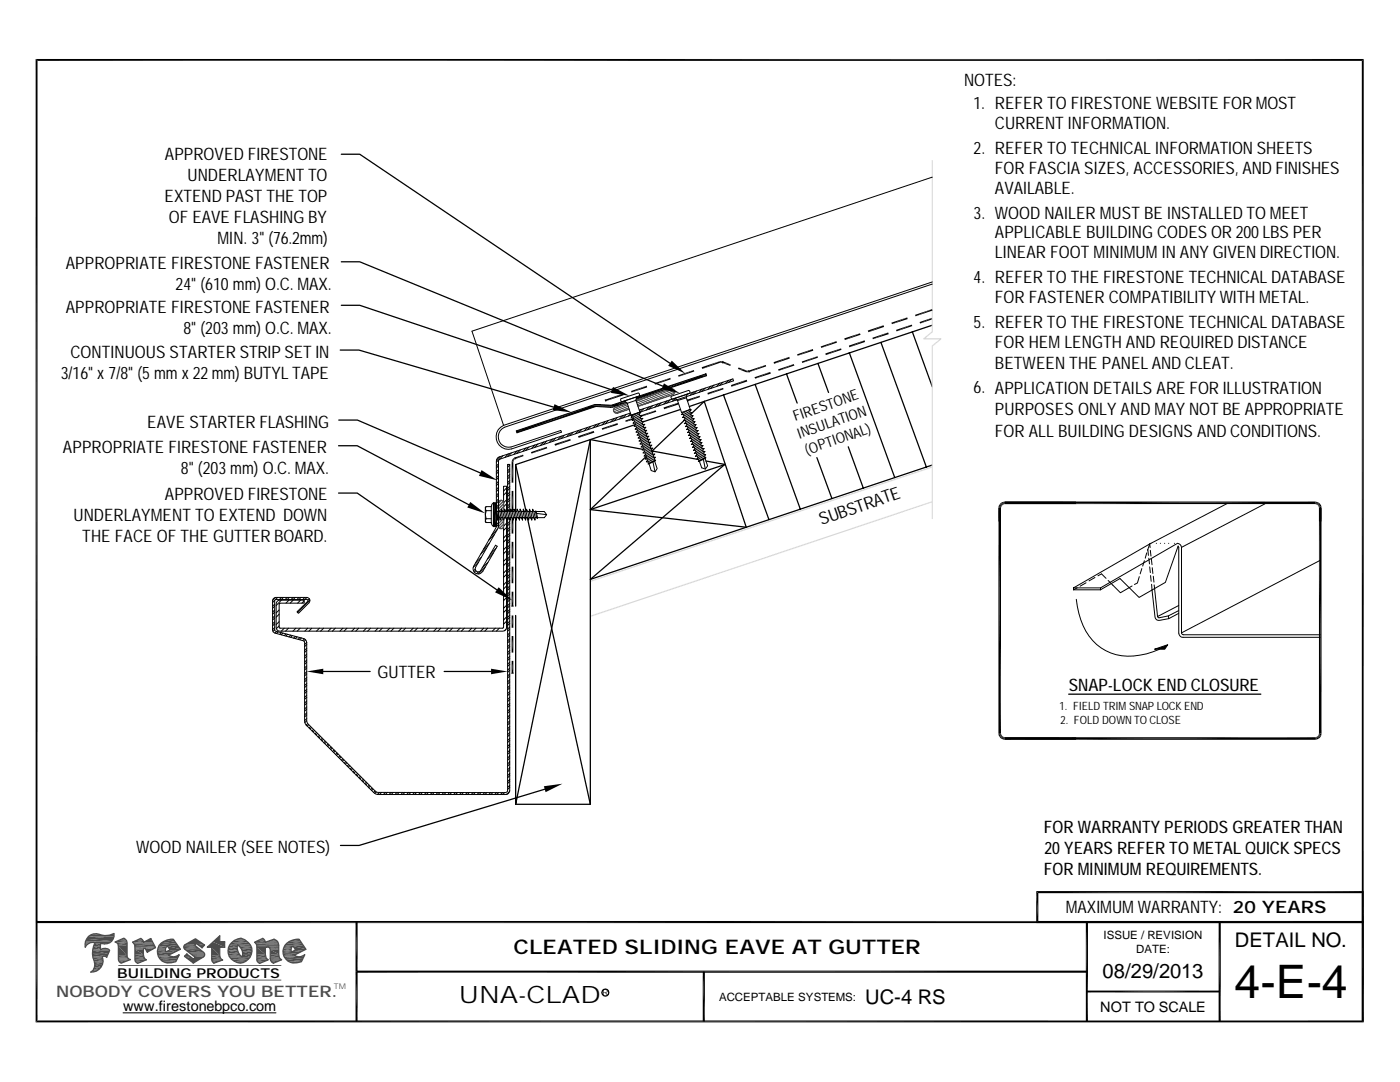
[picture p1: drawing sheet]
<svg xmlns="http://www.w3.org/2000/svg" width="279mm" height="216mm" viewBox="0 0 279 216" stroke-linecap="round" stroke-linejoin="round" font-family="sans-serif">
<defs><g id="words">
<text font-size="9.2" x="246.4" y="199.1">4-E-4</text>
<text font-size="4.8" x="91.6" y="200.1">UNA-CLAD</text>
<g font-size="4">
<text x="102.4" y="190.4">CLEATED SLIDING EAVE AT GUTTER</text>
<text x="246.5" y="189">DETAIL NO.</text>
<text x="220" y="195.1">08/29/2013</text>
<text x="172.6" y="200.3">UC-4 RS</text>
</g>
<g font-size="3.4">
<text x="192.4" y="17.2">NOTES:</text>
<text x="194.3" y="21.8">1. REFER TO FIRESTONE WEBSITE FOR MOST</text>
<text x="198.5" y="25.7">CURRENT INFORMATION.</text>
<text x="32.9" y="32">APPROVED FIRESTONE</text>
<text x="194.3" y="30.7">2. REFER TO TECHNICAL INFORMATION SHEETS</text>
<text x="198.5" y="34.7">FOR FASCIA SIZES, ACCESSORIES, AND FINISHES</text>
<text x="32.9" y="40.3">EXTEND PAST THE TOP</text>
<text x="37.4" y="36.2">UNDERLAYMENT TO</text>
<text x="198.5" y="38.7">AVAILABLE.</text>
<text x="33.7" y="44.5">OF EAVE FLASHING BY</text>
<text x="194.3" y="43.6">3. WOOD NAILER MUST BE INSTALLED TO MEET</text>
<text x="198.5" y="47.6">APPLICABLE BUILDING CODES OR 200LBS PER</text>
<text x="13.1" y="53.8">APPROPRIATE FIRESTONE FASTENER</text>
<text x="43.4" y="48.7">MIN. 3&quot; (76.2mm)</text>
<text x="198.5" y="51.6">LINEAR FOOT MINIMUM IN ANY GIVEN DIRECTION.</text>
<text x="35.1" y="57.9">24&quot; (610mm) O.C. MAX.</text>
<text x="194.3" y="56.6">4. REFER TO THE FIRESTONE TECHNICAL DATABASE</text>
<text x="13.1" y="62.4">APPROPRIATE FIRESTONE FASTENER</text>
<text x="194.3" y="65.5">5. REFER TO THE FIRESTONE TECHNICAL DATABASE</text>
<text x="198.5" y="60.5">FOR FASTENER COMPATIBILITY WITH METAL.</text>
<text x="14.1" y="71.4">CONTINUOUS STARTER STRIP SET IN</text>
<text x="36.6" y="66.6">8&quot; (203mm) O.C. MAX.</text>
<text x="198.5" y="69.5">FOR HEMLENGTH AND REQUIRED DISTANCE</text>
<text x="12.1" y="75.6">3/16&quot; x 7/8&quot; (5mmx22mm) BUTYL TAPE</text>
<text x="198.5" y="73.6">BETWEEN THE PANEL AND CLEAT.</text>
<text x="194.3" y="78.4">6. APPLICATION DETAILS ARE FOR ILLUSTRATION</text>
<text x="198.5" y="82.8">PURPOSES ONLY AND MAY NOT BE APPROPRIATE</text>
<text x="29.4" y="85.3">EAVE STARTER FLASHING</text>
<text x="198.5" y="87.1">FOR ALL BUILDING DESIGNS AND CONDITIONS.</text>
<text x="12.6" y="90.5">APPROPRIATE FIRESTONE FASTENER</text>
<text x="36.1" y="94.7">8&quot; (203mm) O.C. MAX.</text>
<text x="32.9" y="99.7">APPROVED FIRESTONE</text>
<text x="14.7" y="103.9">UNDERLAYMENT TO EXTEND DOWN</text>
<text x="164" y="104.8" transform="rotate(-19 164 104.8)">SUBSTRATE</text>
<text x="16.4" y="108.1">THE FACE OF THE GUTTER BOARD.</text>
<text x="75.4" y="135.2">GUTTER</text>
<text x="213.3" y="137.8">SNAP-LOCK END CLOSURE</text>
<text x="208.3" y="166.3">FOR WARRANTY PERIODS GREATER THAN</text>
<text x="27.2" y="170.2">WOOD NAILER (SEE NOTES)</text>
<text x="208.4" y="170.5">20YEARS REFER TO METAL QUICK SPECS</text>
<text x="208.3" y="174.7">FOR MINIMUMREQUIREMENTS.</text>
<text x="212.7" y="182.2">MAXIMUMWARRANTY: 20 YEARS</text>
</g>
<text font-size="3.2" fill="#4c4c4c" x="11.2" y="198.9">NOBODY COVERS YOU BETTER.</text>
<g font-size="2.9">
<text x="158.7" y="84" transform="rotate(-19 158.7 84)">FIRESTONE</text>
<text x="159.6" y="87.5" transform="rotate(-19 159.6 87.5)">INSULATION</text>
<text x="161" y="90.8" transform="rotate(-19 161 90.8)">(OPTIONAL)</text>
<text x="24.6" y="201.8">www.firestonebpco.com</text>
<text x="219.6" y="201.9">NOT TO SCALE</text>
</g>
<text font-size="2.7" x="23.4" y="195.1">BUILDING PRODUCTS</text>
<g font-size="2.3">
<text x="211.5" y="141.7">1. FIELD TRIMSNAP LOCK END</text>
<text x="211.6" y="144.5">2. FOLD DOWN TO CLOSE</text>
<text x="220.2" y="187.4">ISSUE / REVISION</text>
<text x="226.8" y="190.2">DATE:</text>
<text x="143.5" y="199.7">ACCEPTABLE SYSTEMS:</text>
</g>
<text font-size="1.6" fill="#4c4c4c" x="66.6" y="197.3">TM</text>
<text font-size="1.6" x="120.1" y="198.5">R</text>
</g></defs>
<g fill="none" stroke="#4c4c4c" stroke-width=".25">
<path d="M126.9 79.9l7-2.3a.62 .62 0 0 1 .7 .4 .62 .62 0 0 1-.4 .8l-6.9 2.3M127.3 79.8l1.5 .8M127.8 79.6l1.6 .8M128.4 79.4l1.5 .8M128.9 79.2l1.6 .8M129.5 79l1.5 .8M130 78.9l1.6 .8M130.6 78.7l1.5 .8M131.1 78.5l1.6 .8M131.7 78.3l1.6 .8M132.2 78.1l1.6 .8M132.8 77.9l1.5 .8"/>
<path d="M133.3 77.8l1.3 .6M133.9 77.6l.7 .3M100 99.8l-.5 .6M122.5 82l.8 .4M122.5 81.6l1.3 .7M122.8 81.3l1.6 .8M123.4 81.1l1.5 .8M123.9 80.9l1.6 .8M124.5 80.7l.9 .5M125 80.5l.2 .1M125.2 80.5l-2.6 .9a.6 .6 0 0 0-.1 .8 .6 .6 0 0 0 .7 .2l2.4-.7M127 80.1l1.3 .7"/>
<path d="M127.2 80.7l.5 .2M99.5 103.3v1.7a.51 .51 0 0 0 .5 .5 .51 .51 0 0 0 .5-.5v-1.4M99.8 103.5l-.3 .4M100.4 100.1l-.9 .9M100.4 103.5l-.9 1M100.5 100.6l-1 1v-1.3a.51 .51 0 0 1 .5-.5 .51 .51 0 0 1 .5 .5v1.8M100.5 101.1l-.7 .8M100.5 101.7l-.1 .2M100.5 104.1l-1 1M100.5 104.6l-.8 .8"/>
</g>
<g fill="none" stroke="#000" stroke-width=".2">
<path d="M186.1 35.3l-91.9 30.8 6.3 18.8M186.1 56.7l-85.4 28.6a2.09 2.09 0 0 0-1.1 2.5 2.09 2.09 0 0 0 2.4 1.4l9.9-3.3 .2 .3-10 3.4a2.49 2.49 0 0 1-3-1.6 2.49 2.49 0 0 1 1.4-3.1M186.1 56.3l-85.6 28.6M120.8 79.8l.1 .3M123.9 79.6l3.5-1.2 .2 .2v.4l-3.5 1.2-.2-.2zM126.9 79.9l.8 2.4-1.8 .5M126.9 79.9l-1.7 .6-.5-.5M127 79.7l14-4.7-.1-.4-18.7 6.2-3.5-.1-15.7 5.3 .2 .4 15.6-5.2a9.2 9.2 0 0 0 6.2-.9M127 79.2l-.1 .7M133.7 79.8l-.6 .6M133.9 79.1l3.6-1.2 .2 .3v.3l-3.5 1.2-.3-.4zM134.8 79.5l-.6 .6"/>
<path d="M135 79.7l-.2 .1M135.2 79.9l.8 2.4M137 79.4l.8 2.3-1.8 .6M137 79.4l-1.8 .5-.5-.4M137.1 78.7l-.1 .7M137.1 79.8l.1 .3M137.2 78.6l-.1 .2M138.4 78.2l-.7 .7M139 78l-.7 .7M140.1 77.6l-.6 .7M140.8 77.4l-.7 .7M141.9 77l-.7 .7"/>
<path d="M142.5 76.8l-.6 .7M143.6 76.5l-.6 .6M144.3 76.3l-.7 .6M144.3 72.1l-.1 .3M145.4 75.9l-.7 .6M146 75.7l-.6 .6M149.4 74l.1 .3M99.5 93l-.4 .4M99.5 94.1l-.4 .5M99.5 95.3l-.4 .4M99.5 96.5l-.4 .4M99.5 97.7l-.4 .4"/>
<path d="M99.5 98.8l-.4 .4M99.5 100l-.4 .4M99.5 92.6l-.4 .4M99.5 93.7l-.4 .4M99.5 94.9l-.4 .4M99.5 96.1l-.4 .4M99.5 97.2l-.4 .5M99.5 98.4l-.4 .4M99.5 99.6l-.4 .4M99.7 91.2l-.6 .6M100.3 91l-1.2 1.2M101.1 98.2l-.6 .6"/>
<path d="M101.1 97.4l-.6 .6M101.1 99.7l-.6 .6M101.4 92.7l-.1 .1M101.5 90.6l-.7 .6M101.7 92.8l-.4 .4M101.7 93.9l-.4 .5M101.7 95.1l-.4 .4M101.7 96.3l-.4 .4M101.7 97.5l-.4 .4M101.7 98.6l-.4 .5M101.7 99.8l-.4 .4M101.7 93.6l-.4 .3"/>
<path d="M101.7 94.7l-.4 .4M101.7 95.9l-.4 .4M101.7 97.1l-.4 .4M101.7 98.2l-.4 .4M101.7 99.4l-.4 .4M102.1 90.4l-.7 .6M102.8 91.3l.1 .3M103.2 90l-.6 .6M103.8 89.8l-.6 .7M105 89.4l-.7 .7M105.6 89.2l-.7 .7M106.7 88.8l-.6 .7"/>
<path d="M107.4 88.6l-.7 .7M108.5 88.2l-.7 .7M109.1 88l-.6 .7M110.2 87.6l-.6 .7M110.9 87.4l-.7 .7M112 87l-.7 .7M112.6 86.9l-.6 .6M113.7 86.5l-.6 .6M114.4 86.3l-.7 .6M115.5 85.9l-.6 .6M116.1 85.7l-.6 .6M117.3 85.3l-.7 .6"/>
<path d="M117.9 85.1l-.6 .6M118.4 80.8h3.6M118.9 81.2h3.7M119 84.7l-.6 .6M119.7 84.5l-.7 .6M120.8 84.1l-.7 .7M121.4 83.9l-.6 .7M122.6 83.5l-.7 .7M123.2 83.3l-.7 .7M124.3 82.9l-.6 .7M124.9 82.7l-.6 .7M125.2 80.5l.7 2.3"/>
<path d="M125.9 82.5l-.5 .5M125.9 82.8l.3 .1M126.2 82.9l1.3-.6h.4l-.3 .3-1.3 .6-.4 .1zM126.3 83.2l.1 .3M126.4 83.5l1.3-.6h.4l-.3 .3-1.6 .7zM126.5 83.8l.1 .3M126.6 84.1l1.3-.6h.4l-.3 .3-1.3 .6-.4 .1zM126.7 85.6l1.6-.9h.4l-.3 .3-1.3 .6zM126.7 84.4l.1 .3M126.8 84.7l1.7-.6-.3 .3-1.3 .6h-.4zM126.9 86.2l.3-.3 1.3-.6h.4l-.3 .3-1.3 .6zM126.9 85l.1 .3"/>
<path d="M127.1 86.8l.3-.3 1.3-.6h.4l-.3 .3-1.3 .6zM127.1 85.6l.1 .3M127.3 87.4l.3-.3 1.3-.6 .4-.1-.3 .4-1.3 .6zM127.3 86.2l.1 .3M127.5 88l1.6-.9 .4-.1-.3 .4-1.3 .6zM127.5 86.8l.1 .3M127.6 81.8l18.7-6.2 .1 .4-46.8 15.7-.1 13.3-4.6 8.2a.61 .61 0 0 0 .2 .9 .61 .61 0 0 0 .9-.3l2.9-5 .3 .2-2.8 5a1.04 1.04 0 0 1-1.5 .4 1.04 1.04 0 0 1-.4-1.4l4.5-7.8 .1-13.2 .2-.6 26.5-9M127.6 82.6l.1 .3M127.7 88.6l.3-.3 1.3-.6 .4-.1-.3 .4-1.3 .6zM127.7 87.4l.1 .3M127.8 81.7l-.2 .3M127.8 83.2l.1 .3"/>
<path d="M127.9 89.2l.3-.3 1.3-.6 .4-.1-.3 .4-1.3 .6zM127.9 82.8l.1 .3M127.9 88l.1 .3M128 83.8l.1 .3M128.1 88.6l.1 .3M128.2 84.4l.1 .3M128.3 89.2l.1 .3M128.4 85l.1 .3M128.4 89.5l1.3-.6 .4-.1-.3 .4-1.3 .6h-.4zM128.4 81.6l-.6 .6M128.5 89.8l.1 .3M128.6 90.1l1.3-.6 .4-.1-.3 .3-1.3 .7h-.4z"/>
<path d="M128.6 85.6l.1 .3M128.7 90.4l.1 .3M128.8 86.2l.1 .3M128.8 90.7l1.3-.7h.4l-.3 .3-1.3 .7h-.4zM128.9 91l.1 .3M129 86.8l.1 .3M129 91.3l1.3-.7h.4l-.3 .3-1.3 .7h-.4zM129.1 91.6l.1 .3M129.2 91.9l1.3-.7h.3l-.2 .3-1.3 .7h-.3zM129.2 87.4l.1 .3M129.3 92.2l.1 .3M129.4 88l.1 .3"/>
<path d="M129.4 92.5l1.5-.7-1.6 .8zM129.6 81.2l-.7 .6M129.6 88.6l.1 .3M129.8 89.2l.1 .3M130 89.7l.1 .3M130.2 90.3l.1 .3M130.2 81l-.7 .6M130.3 92.2l.4 1.9M130.4 90.9l.1 .3M130.6 91.5l.1 .3M130.6 92l.5 1.5-.4 .6-.7-.2-.5-1.3M131.4 80.6l-.7 .6"/>
<path d="M132 80.4l-.7 .6M133.1 80l-.6 .6M136 82.7l.3-.3 1.2-.6 .5-.1-.3 .4-1.3 .6zM136 82.3l.3 .1M136.2 83.3l.3-.3 1.3-.6 .3-.1-.3 .4-1.2 .6zM136.4 83.9l.3-.3 1.3-.6 .3-.1-.3 .4-1.2 .6zM136.4 82.7l.1 .3M136.6 83.3l.1 .3M136.8 83.9l.1 .3M136.9 84.2l1.2-.6 .5-.1-.3 .4-1.3 .6h-.4zM137 84.5l.1 .3M137.1 84.8l1.2-.6 .4-.1-.3 .4-1.2 .6h-.4z"/>
<path d="M137.2 85.1l.1 .3M137.3 85.4l1.3-.6 .3-.1-.3 .3-1.2 .7h-.4zM137.4 85.7l.1 .3M137.5 86l1.2-.7h.4l-.2 .3-1.3 .7h-.4zM137.6 86.3l.1 .3M137.7 86.6l1.2-.7h.5l-.4 .3-1.2 .7h-.4zM137.7 82.1l.1 .3M137.8 86.9l.1 .3M137.8 82.7l.2 .3M137.9 87.2l1.2-.7h.4l-.3 .3-1.2 .7h-.4zM138 87.5l.1 .3M138 83.3l.1 .3"/>
<path d="M138.1 87.8l1.3-.7h.3l-.3 .3-1.2 .7h-.4zM138.2 88.1l.1 .2M138.3 88.3l1.2-.6h.5l-.3 .3-1.3 .6-.4 .1zM138.3 83.9v.3M138.4 88.6l.1 .3M138.4 84.5l.2 .3M138.5 88.9l1.2-.6h.4l-.3 .3-1.2 .6-.4 .1zM138.6 90.5l.3-.4 1.2-.6h.4l-.2 .3-1.3 .6zM138.6 89.2l.1 .3M138.6 85l.1 .3M138.7 89.5l1.3-.6h.3l-.3 .3-1.2 .6-.4 .1zM138.8 89.8l.1 .3"/>
<path d="M138.9 85.6v.3M139 90.4l.1 .3M139 86.2l.1 .3M139.1 90.7l1.2-.6h.4l-1.5 .9-.4 .1zM139.2 91l.1 .3M139.2 86.8l.2 .3M139.3 91.3l1.2-.6h.3l-.2 .3-1.2 .6h-.3zM139.4 91.6l.1 .3M139.4 87.4l.1 .3M139.5 91.9l1.2-.6h.2l-1.5 .8zM139.7 88v.3M139.8 88.6l.2 .3"/>
<path d="M140 89.2l.1 .3M140.3 89.8v.3M140.4 91.7l.4 1.9M140.4 90.4l.1 .3M140.6 91l.1 .3M140.7 91.5l.5 1.5-.4 .6-.8-.3-.4-1.3M54.8 119.8l-.4 .4M55 119.2l-.6 .6M55.4 119.2l-.4 .4M56.1 119.8l-1 1M56.2 119.2l-.4 .4M56.6 119.2l-.4 .4"/>
<path d="M57.3 119.2l-.4 .4M57.7 119.8l-.6 .6M57.7 119.2l-.4 .4M58.5 119.8l-.6 .6M58.5 119.2l-.4 .4M58.9 119.2l-.4 .4M59.6 119.2l-.3 .4M60 119.8l-.6 .6M60.1 119.2l-.5 .4M60.7 119.9l-.5 .5M60.8 119.2l-.4 .4M61.3 119.2l-.5 .4"/>
<path d="M61.8 119.5l-.3 .3M61.8 119.8l-2.4 2.4M94.8 113.6l-.3 .3M95 113.9l-.3 .3M95.5 114.1l-.4 .4M95.5 112.2l-1.1 1M96.1 111.2l-1.2 1.1M96.8 113.2l-1.3 1.3M96.9 103.5h1.1M96.9 101.9h1.1M97 101.1l-.1 .2 .1 .6-.1 .8 .1 .8-.1 .5 .1 .3h1M97.1 109.4l-1.1 1.1"/>
<path d="M97.4 112.2l-1.2 1.1M97.7 108.4l-1.2 1.2M98 101.1h-1l-.1 .1v2.9l.1 .2M98.4 110.4l-1.1 1.1M98.5 105.1l-.5-.7v-3.4l.2-.4 .3-.3h.6v4.8M98.5 100.3v4.8M98.5 105.1h.6M98.6 100.3v4.8M98.7 106.6l-1.2 1.2M99 109.4l-1.2 1.2M99.1 102.7h.1M99.1 102.1v1.2l.2 .5 .1-.5"/>
<path d="M99.1 102v.1M99.1 102.1h.3l.3 1.2h-.3zM99.1 102.1h.3l.1-.5 .2 .5h.3l.1-.5 .2 .5h.4v-.5l.3 .5h.3v-.5l.3 .5h.3v-.5l.3 .5M99.1 102.1l.3 1.2M99.1 103.4v.1M99.2 105.7l-1.1 1.1M99.3 103.7l-.2 .2M99.4 103.3h.3M99.4 102l-.1 .1M99.5 101.2l-.4 .4M99.5 103.5l-.2 .2M99.5 104.7l-.4 .4"/>
<path d="M99.5 100.8l-.4 .4M99.5 104.3l-.4 .4M99.7 103.3l.2 .5 .1-.5M99.7 102.1h.3l.3 1.2h-.3zM100 103.3h.3l.2 .5 .1-.5h.4M100 103.3h.1M100.3 103.3h.1M100.3 102.1h.4l.2 1.2h-.3zM100.5 102.1v-5.1h.6v5.1M100.7 103.3l-.1 .1M100.9 103.3l.3 .5v-.5h.4l.2 .5 .1-.5h.3M101 102.1h.3l.3 1.2h-.4z"/>
<path d="M101.1 103.6v21.5a.79 .79 0 0 1-.8 .8h-44.4a.74 .74 0 0 1-.8-.8v-4.5a.74 .74 0 0 1 .8-.8h4.8v.6h-4.9l-.1 4.7 .2 .2h44.6v-21.6M101.1 100.5l-.6 .6M101.1 105.2l-.6 .6M101.1 107.6l-.6 .6M101.1 109.9l-.6 .6M101.1 112.3l-.6 .6M101.1 114.6l-.6 .6M101.1 116.9l-.6 .6M101.1 119.3l-.6 .5M101.1 104.4l-.6 .6M101.1 106.7l-.6 .7M101.1 109.1l-.6 .6"/>
<path d="M101.1 111.4l-.6 .6M101.1 113.7l-.6 .6M101.1 116.1l-.6 .6M101.1 118.4l-.6 .6M101.3 103.3v54.4l-.2 .4h-26l-13.8-13.9-.2-16.3-.5-.5-5.7-1.5v-6.2h6.5v.3l-2.1 2.1 .3 .3 2.1-2.1 .1-.4-.2-.6-.3-.1h-6.3l-.5 .3-.1 6.2 .1 .4 .4 .2M101.3 101.8v-9.1h.4v9.4M101.6 102.1h.3l.3 1.2h-.3zM101.6 103.4l-.3 .3M101.7 103.6v54.1a.8 .8 0 0 1-.8 .8h-25.4h-.5l-.4-.3-13.6-13.7-.2-.7-.1-15.7-.2-.3-5.6-1.5M101.7 101l-.4 .4M101.7 104.5l-.4 .4M101.7 105.7l-.4 .4"/>
<path d="M101.7 106.8l-.4 .4M101.7 108l-.4 .4M101.7 109.2l-.4 .4M101.7 110.3l-.4 .4M101.7 111.5l-.4 .4M101.7 112.7l-.4 .4M101.7 113.8l-.4 .5M101.7 115l-.4 .4M101.7 116.2l-.4 .4M101.7 117.3l-.4 .5M101.7 118.5l-.4 .4M101.7 119.7l-.4 .4"/>
<path d="M101.7 100.5l-.4 .5M101.7 101.7l-.2 .2M101.7 104.1l-.4 .4M101.7 105.2l-.4 .5M101.7 106.4l-.4 .4M101.7 107.6l-.4 .4M101.7 108.8l-.4 .4M101.7 109.9l-.4 .4M101.7 111.1l-.4 .4M101.7 112.3l-.4 .4M101.7 113.4l-.4 .4M101.7 114.6l-.4 .4"/>
<path d="M101.7 115.8l-.4 .4M101.7 116.9l-.4 .4M101.7 118.1l-.4 .4M101.7 119.3l-.4 .4M102.1 102.1h.5M102.2 103.3l.2 .5 .1-.5h.3M102.2 102.1h.3l.3 1.2h-.3zM102.5 102.1l.1-.5 .2 .5h.4M102.8 103.3l.2 .5 .1-.5h.4M102.8 102.1h.3l.3 1.2h-.3zM103.1 102.1l.1-.5 .3 .5h.3v-.5l.3 .5h.3M103.4 103.3l.3 .5v-.5h.4"/>
<path d="M103.5 102.1h.3l.2 1.2h-.3zM104 103.3l.3 .5v-.5h.4M104.1 102.1h.3l.2 1.2h-.3zM104.4 102.1v-.5l.3 .5M104.6 103.3l.3 .5v-.5h.4M104.7 102.1h.3l.2 1.2h-.3zM104.7 102.1h.3l.1-.5 .2 .5h.3l.1-.5 .2 .5h.4v-.5l.3 .5M104.7 102.1h.1M105.2 103.3l.3 .5 .1-.5h.3M105.3 102.1h.3l.3 1.2h-.3zM105.3 102.1h.1M105.6 102.1h.1"/>
<path d="M105.9 103.3l.2 .5 .1-.5h.4M105.9 102.1h.4l.2 1.2h-.3zM105.9 102.1h.1M106.5 103.3l.3 .5v-.5M106.6 102.1h.2M106.6 102.1l.2 1.2M106.8 102.1l.1-.2 .1 .2M106.8 102.1l.3 1.2h-.3M107 102.1h1.6l.5 .6-.5 .6h-1.3M107 102.1l.3 1.2M107.1 103.3l.1 .2 .1-.2M107.1 102.4l2 .3"/>
<path d="M54.8 120.9l-.4 .5M54.8 122.1l-.4 .5M54.8 123.3l-.4 .4M54.8 124.5l-.4 .4M54.8 125.6l-.3 .4M54.8 120.6l-.4 .3M54.8 121.7l-.4 .4M54.8 122.9l-.4 .4M54.8 124.1l-.4 .4M54.8 125.2l-.4 .4M55.2 126l-.3 .3M55.5 126.1l-.3 .3"/>
<path d="M55.7 122.6l-.6 .5M55.7 124.9l-.5 .5M55.7 121.7l-.6 .6M55.7 124l-.6 .6M56.1 126.2l-.3 .4M56.5 126.3l-.4 .4M56.7 125.3l-.6 .6M57.1 126.5l-.4 .3M57.4 126.6l-.3 .3M57.6 125.3l-.6 .6M58 126.7l-.3 .4M58.3 126.8l-.3 .4"/>
<path d="M58.9 127l-.3 .3M59.1 125.3l-.6 .6M59.3 127.1l-.4 .3M59.9 127.2l-.4 .4M59.9 125.3l-.6 .6M60.2 127.3l-.4 .3M60.7 127.5l-.3 .3M61 127.7l-.3 .3M61.2 129.8l-.4 .4M61.2 132.9l-.4 .4M61.2 128.6l-.4 .4M61.2 130.9l-.4 .5"/>
<path d="M61.2 132.1l-.4 .4M61.2 133.3l-.4 .4M61.2 134.5l-.4 .4M61.2 135.6l-.4 .5M61.2 136.8l-.4 .4M61.2 138l-.4 .4M61.2 139.1l-.4 .4M61.2 128.2l-.4 .4M61.2 129.4l-.4 .4M61.2 130.5l-.4 .4M61.2 131.7l-.4 .4M61.2 134l-.4 .5"/>
<path d="M61.2 135.2l-.4 .4M61.2 136.4l-.4 .4M61.2 137.5l-.4 .5M61.2 138.7l-.4 .4M61.2 139.9l-.4 .4M61.4 125.3l-.6 .6M62.2 125.3l-.6 .6M63.8 125.3l-.6 .6M64.6 125.3l-.6 .6M66.1 125.3l-.6 .6M66.9 125.3l-.6 .6M68.5 125.3l-.7 .6"/>
<path d="M69.3 125.3l-.6 .6M70.8 125.3l-.6 .6M71.6 125.3l-.6 .6M73.1 125.3l-.6 .6M74 125.3l-.6 .6M75.4 125.3l-.6 .6M76.3 125.3l-.6 .6M77.8 125.3l-.6 .6M78.6 125.3l-.6 .6M80.1 125.3l-.6 .6M80.9 125.3l-.6 .6M82.5 125.3l-.6 .6"/>
<path d="M83.3 125.3l-.6 .6M84.8 125.3l-.6 .6M85.6 125.3l-.6 .6M87.2 125.3l-.6 .6M88 125.3l-.6 .6M89.5 125.3l-.6 .6M90.3 125.3l-.6 .6M91.8 125.3l-.6 .6M92.7 125.3l-.6 .6M94.1 125.3l-.5 .6M95 125.3l-.6 .6M96.5 125.3l-.6 .6"/>
<path d="M97.3 125.3l-.6 .6M98.8 125.3l-.5 .6M99.7 125.3l-.6 .6M101 125.6l-.3 .3M101.1 121.6l-.6 .6M101.1 124l-.6 .5M101.1 120.8l-.6 .6M101.1 123.1l-.6 .6M101.7 120.9l-.4 .4M101.7 122l-.4 .4M101.7 123.2l-.4 .4M101.7 124.4l-.4 .4"/>
<path d="M101.7 125.5l-.4 .4M101.7 126.7l-.4 .4M101.7 127.9l-.4 .4M101.7 129l-.4 .5M101.7 130.2l-.4 .4M101.7 131.4l-.4 .4M101.7 132.5l-.4 .5M101.7 133.7l-.4 .5M101.7 134.9l-.4 .4M101.7 136.1l-.4 .4M101.7 137.2l-.4 .4M101.7 138.4l-.4 .4"/>
<path d="M101.7 139.6l-.4 .4M101.7 120.4l-.4 .5M101.7 121.6l-.4 .4M101.7 122.8l-.4 .4M101.7 124l-.4 .4M101.7 125.1l-.4 .4M101.7 126.3l-.4 .4M101.7 127.5l-.4 .4M101.7 128.7l-.4 .3M101.7 129.8l-.4 .4M101.7 131l-.4 .4M101.7 132.1l-.4 .4"/>
<path d="M101.7 133.3l-.4 .4M101.7 134.5l-.4 .4M101.7 135.6l-.4 .5M101.7 136.8l-.4 .4M101.7 138l-.4 .4M101.7 139.1l-.4 .5M102.1 120.9h.3M102.1 134.3h.3M61.2 140.3l-.4 .4M61.2 141.5l-.4 .4M61.2 142.7l-.4 .3M61.2 143.8l-.4 .4"/>
<path d="M61.2 141.1l-.4 .4M61.2 142.2l-.4 .5M61.2 143.4l-.4 .4M61.4 144.4l-.3 .3M61.6 144.6l-.3 .3M62 145l-.3 .2M62.2 145.2l-.3 .3M62.6 145.5l-.3 .3M62.8 145.8l-.3 .2M63.2 146.1l-.3 .3M63.4 146.3l-.3 .3M63.8 146.7l-.3 .3"/>
<path d="M63.9 146.9l-.2 .3M64.3 147.3l-.2 .3M64.5 147.5l-.3 .3M64.9 147.9l-.3 .3M65.1 148.1l-.3 .3M65.5 148.5l-.3 .3M65.7 148.7l-.3 .3M66.1 149.1l-.3 .3M66.3 149.3l-.3 .3M66.7 149.6l-.3 .3M66.9 149.9l-.3 .3M67.3 150.2l-.3 .3"/>
<path d="M67.4 150.5l-.3 .2M67.8 150.8l-.3 .3M68 151l-.3 .3M68.4 151.4l-.3 .3M68.6 151.6l-.3 .3M69 152l-.3 .3M69.2 152.2l-.3 .3M69.6 152.6l-.3 .3M69.8 152.8l-.3 .3M70.2 153.2l-.3 .3M70.4 153.4l-.3 .3M70.7 153.8l-.3 .3"/>
<path d="M71 154l-.3 .3M71.3 154.3l-.3 .3M71.5 154.5l-.3 .3M71.9 154.9l-.3 .3M72.1 155.1l-.3 .3M72.5 155.5l-.3 .3M72.7 155.7l-.3 .3M73.1 156.1l-.3 .3M73.3 156.3l-.3 .3M73.7 156.7l-.3 .3M73.9 156.9l-.3 .3M74.3 157.3l-.3 .3"/>
<path d="M74.5 157.5l-.3 .2M74.8 157.8l-.3 .3M75.1 158l-.3 .3M75.7 158.1l-.4 .4M76.2 158.1l-.5 .4M76.9 158.1l-.4 .4M77.3 158.1l-.4 .4M78.1 158.1l-.5 .4M78.5 158.1l-.4 .4M79.2 158.1l-.4 .4M79.7 158.1l-.5 .4M80.4 158.1l-.4 .4"/>
<path d="M80.8 158.1l-.4 .4M81.6 158.1l-.4 .4M82 158.1l-.4 .4M82.8 158.1l-.5 .4M83.1 158.1l-.3 .4M83.9 158.1l-.4 .4M84.3 158.1l-.4 .4M85.1 158.1l-.4 .4M85.5 158.1l-.4 .4M86.3 158.1l-.4 .4M86.7 158.1l-.4 .4M87.4 158.1l-.4 .4"/>
<path d="M87.8 158.1l-.4 .4M88.6 158.1l-.4 .4M89 158.1l-.4 .4M89.7 158.1l-.3 .4M90.2 158.1l-.5 .4M90.9 158.1l-.4 .4M91.4 158.1l-.5 .4M92.1 158.1l-.4 .4M92.5 158.1l-.4 .4M93.3 158.1l-.4 .4M93.7 158.1l-.4 .4M94.4 158.1l-.4 .4"/>
<path d="M94.9 158.1l-.5 .4M95.6 158.1l-.4 .4M96 158.1l-.4 .4M96.8 158.1l-.4 .4M97.2 158.1l-.4 .4M98 158.1l-.5 .4M98.4 158.1l-.4 .4M99.1 158.1l-.4 .4M99.5 158.2l-.4 .3M100.3 158.2l-.4 .3M100.7 158.2l-.4 .3M101.7 140.8l-.4 .3"/>
<path d="M101.7 141.9l-.4 .4M101.7 143.1l-.4 .4M101.7 144.2l-.4 .5M101.7 145.4l-.4 .4M101.7 146.6l-.4 .4M101.7 147.7l-.4 .5M101.7 148.9l-.4 .5M101.7 150.1l-.4 .4M101.7 151.3l-.4 .4M101.7 152.4l-.4 .5M101.7 153.6l-.4 .4M101.7 154.8l-.4 .4"/>
<path d="M101.7 156l-.4 .3M101.7 157.1l-.4 .4M101.7 140.3l-.4 .5M101.7 141.5l-.4 .4M101.7 142.7l-.4 .4M101.7 143.8l-.4 .4M101.7 145l-.4 .4M101.7 146.2l-.4 .4M101.7 147.4l-.4 .3M101.7 148.5l-.4 .4M101.7 149.7l-.4 .4M101.7 150.8l-.4 .5"/>
<path d="M101.7 152l-.4 .4M101.7 153.2l-.4 .4M101.7 154.3l-.4 .5M101.7 155.5l-.4 .5M101.7 156.7l-.4 .4M101.7 157.9l-.7 .6"/>
</g>
<g fill="#000">
<path d="M122.3 77.2l3.3 1.8-3.7-.6zM120.8 79.8l3.5-1.3-3.4 1.6zM120.9 80.1l3.4-1.6 .2 .4zM127 79.2h1.3l-1.3 .5zM125.9 78l3.2-1-3.1 1.3zM126 78.3l3.1-1.3 .1 .3zM132.5 76.5l3.2 2-3.7-.9zM130.6 76.5l3.2-1.1-3.1 1.4zM130.7 76.8l3.1-1.4 .1 .3zM135.3 74.9l3.2-1.1-3.1 1.4zM135.4 75.2l3.1-1.4 .1 .3zM137.1 79.8l2.5-.8-2.4 1.1z"/>
<path d="M137.2 80.1l2.4-1.1 .1 .2zM127 79.2l12.7-4.2-11.4 4.2zM128.3 79.2l11.4-4.2h1.3zM139.7 75l1.2-.4 .1 .4zM140 73.3l3.6-1.2-3.4 1.5zM140.2 73.6l3.4-1.5 .1 .3zM143.6 72.1h.3v.3zM143.6 72.1l.3 .3h-.2zM143.9 72.1l.3 .3h-.3zM143.9 72.1h.4l-.1 .3zM141.2 78.4l3.1-1-3 1.3zM141.3 78.7l3-1.3 .1 .3z"/>
<path d="M144.2 72.4l1.6 .3v.3zM144.3 72.1l1.5 .6-1.6-.3zM149 73.9l.2 .4h-.4zM147.3 73.6l1.7 .3-.2 .4zM149 73.9l.2 .1v.3zM147.4 73.3l1.6 .6-1.7-.3zM145.9 76.8l3.1-1-3 1.4zM146 77.2l3-1.4 .1 .3zM149.2 74l.3 .3h-.3zM149.2 74h.2l.1 .3zM149.4 74l3.4-1.2-3.3 1.5zM149.5 74.3l3.3-1.5 .1 .3z"/>
<path d="M150.6 75.3l3.1-1.1-3 1.4zM150.7 75.6l3-1.4 .1 .3zM154.4 72.3l3.1-1.1-3 1.4zM154.5 72.6l3-1.4 .1 .3zM155.3 73.7l3.1-1.1-3 1.4zM155.4 74l3-1.4 .1 .3zM159.1 70.7l3.1-1.1-3 1.4zM159.2 71l3-1.4 .1 .4zM160 72.1l3.2-1-3.1 1.3zM160.1 72.4l3.1-1.3v.3zM163.8 69.1l3.1-1-3 1.3zM163.9 69.4l3-1.3 .1 .3z"/>
<path d="M164.7 70.5l3.2-1-3.1 1.4zM164.8 70.9l3.1-1.4v.3zM168.5 67.5l3.1-1-3 1.4zM168.6 67.9l3-1.4 .1 .3zM169.4 69l3.2-1.1-3.1 1.4zM169.5 69.3l3.1-1.4v.3zM173.2 66l3.1-1.1-3 1.4zM173.3 66.3l3-1.4 .1 .3zM174.1 67.4l3.1-1.1-3 1.4zM174.2 67.7l3-1.4 .2 .4zM177.9 64.4l3.2-1.1-3.1 1.4zM178 64.7l3.1-1.4v.4z"/>
<path d="M178.8 65.8l3.1-1-3 1.3zM178.9 66.1l3-1.3 .2 .3zM183.5 64.3l2.5-.9-2.4 1.2zM182.6 62.8l3.4-1.1-3.3 1.4zM183.6 64.6l2.4-1.2 .1 .3zM182.7 63.1l3.3-1.4 .1 .3zM96.1 93.8l3.2 2-3.7-.8zM102.2 91.8l.3 .1-.4 .3zM102.4 91.4l.3 .3-.5 .1zM102.1 92.2l.4-.3-.1 .3zM102.2 91.8l.5-.1-.2 .2zM102.4 91.4l.4-.1 .1 .3z"/>
<path d="M102.4 91.4l.5 .2-.2 .1zM103 86h1.4l-1.2 .4zM102.8 91.3l1.6-.6-1.5 .9zM102.9 91.6l1.5-.9 .1 .3zM106 90.2l3.1-1-3 1.3zM106.1 90.5l3-1.3 .1 .3zM110.7 80.6l3.4 1.7-3.8-.5zM110.7 88.6l3.1-1-3 1.3zM110.8 88.9l3-1.3 .1 .3zM103 86l14.5-4.8-13.1 4.8zM104.4 86l13.1-4.8h1.3zM117.5 81.1l1.3 .1z"/>
<path d="M117.5 81.1h1.4zM117.6 81.1h1.3zM115.4 87l3.1-1-3 1.4zM115.5 87.4l3-1.4 .1 .3zM118.7 80.7h1.1zM118.8 80.7h1zM118.8 80.7h.3zM121.1 81.2l1 .1zM121.1 81.2h1.2zM121.8 81.3h.3zM122 80.9h1.4zM122.1 80.9h1.3z"/>
<path d="M122.2 80.8h1.2zM120.1 85.5l3.1-1.1-3 1.4zM120.2 85.8l3-1.4 .1 .4zM122.2 80.8l1.5-.5-.3 .5zM123.7 80.3h1.3l-1.6 .5zM123.7 80.3l.4-.1 .9 .1zM124.1 80.2h.8l.1 .1zM124.1 80.2l.6-.2 .2 .2zM124.8 83.9l1.6-.5-1.5 .8zM124.9 84.2l1.5-.8 .1 .3zM127.9 82.8l3-.9-2.9 1.2zM128 83.1l2.9-1.2 .1 .3z"/>
<path d="M132.4 81.3l2.9-1-2.8 1.4zM132.5 81.7l2.8-1.4 .2 .4zM93.9 100.2l3 2.2-3.6-1.1zM98.6 100.3l.5 4.8h-.5zM98.6 100.3h.5v4.8zM61.2 134l3.3-.6v1.1zM98 133.4l3.3 .6-3.3 .5zM108.5 156.9l3.8-.5-3.4 1.7z"/>
</g>
<g fill="none" stroke="#000" stroke-width=".25">
<path d="M68.1 52.2h3.7l60.4 24.8M67.9 69.8h3.7l38.9 11.4M68.1 60.9h3.7l50.3 16.9M144.4 78.8l9.1 24.9M150.7 76.7l9 24.9M157 74.6l2.1 5.8M163.2 72.5l2.2 5.8M169.5 70.4l9.1 24.9M175.8 68.3l9.1 24.9M182.1 66.2l4 11M186.1 64.9l-45.6 15.2M67.6 88.9h3.7l22.3 11.8"/>
<path d="M67.6 83.8h3.7l24.5 10.6M102.9 92.7l2.1 9.4M117.6 81h5.8M117.8 87.7l-14.9 72.8v-37.7M117.8 87.7v72.8h-14.9M117.8 87.7l10.5 2M126.8 84.7l-23.9 8v9.4M130.4 90l9 1.7M135.8 81.7l-7.4 2.5M136.5 83.9l-6.4 6.1M140.5 80.1l8.4 25.1-31.1-3.5 11.1-10.6M140.5 80.1l-2.9 1"/>
<path d="M140.5 80.1l-2.7 2.6M140.9 92l3.8 .7-26.9 22.9 68.3-22.8M144.7 92.7l-26.9 9M163 91.3l3 8.2M169.3 89.2l3 8.2M102.9 103.6v17.3M105.2 103.3l12.6 57.2M64.5 134h9.4M88.6 134h9.4M108.7 157.5l-37 11.2h-3.8"/>
</g>
<path d="M102.3 92.2v4.1M102.3 98v4.1M102.3 103.5v3M102.3 108.1v3.3M102.3 113.1v3.3M102.3 118.1v2.8M102.3 122.8v2.5M102.3 126.9v3.3M102.3 131.9v2.4" fill="none" stroke="#000" stroke-width=".34"/>
<path d="M186.1 32v34.2l-1.7 1.4h3.4l-1.7 1.4v34.5M186.1 93.2l-68.3 22.8M186.1 100.1l-68.3 22.9" fill="none" stroke="#dbdbdb" stroke-width=".25"/>
<path d="M243.4 184v19.8" fill="none" stroke="#000" stroke-width=".42"/>
<g fill="#4c4c4c">
<path d="M52.1 187.4l.4-.2 .2 .2z"/>
<path d="M54.6 187.5h.1z"/>
<path d="M52 187.5h.7z"/>
<path d="M52.1 187.4l.6 .1z"/>
<path d="M54.2 187.6l.4-.1 .4 .1z"/>
<path d="M54.6 187.5l.4 .1z"/>
<path d="M51.5 187.7l.5-.2 .9 .2z"/>
<path d="M52 187.5h.7l.2 .2z"/>
<path d="M53.5 187.8l.7-.2 1.2 .2z"/>
<path d="M54.2 187.6h.8l.4 .2z"/>
</g>
<path d="M50.8 187.9h2.2" fill="none" stroke="#4c4c4c" stroke-width=".3"/>
<path d="M51.5 187.7h1.4l.1 .3z" fill="#4c4c4c"/>
<path d="M53 187.9h2.5" fill="none" stroke="#4c4c4c" stroke-width=".2"/>
<path d="M53.5 187.8h1.9l.1 .2z" fill="#4c4c4c"/>
<path d="M50.8 188h2.2M50.8 188.1h4.7M51 188.2h4.6M51.2 188.6h4.4M51.3 189h4.3M53.4 189h2.2" fill="none" stroke="#4c4c4c" stroke-width=".2"/>
<path d="M51.1 188.4h4.5" fill="none" stroke="#4c4c4c" stroke-width=".3"/>
<path d="M51.2 188.8h4.4" fill="none" stroke="#4c4c4c" stroke-width=".34"/>
<path d="M51.3 189h1.9z" fill="#4c4c4c"/>
<path d="M51.3 189h2.1M53.5 189h2.1" fill="none" stroke="#4c4c4c" stroke-width=".2"/>
<g fill="#4c4c4c">
<path d="M51.3 189l1.7 .1z"/>
<path d="M51.3 189h1.9z"/>
<path d="M53.7 189l1.9 .2h-1.8z"/>
<path d="M53.7 189h1.9v.2z"/>
<path d="M53.8 189.2l1.8 .3h-1.7z"/>
<path d="M53.8 189.2h1.8v.3z"/>
<path d="M53.9 189.5l1.7 .9h-1.7z"/>
<path d="M53.9 189.5h1.7v.9z"/>
<path d="M51.3 189.1l1.7 1.4h-1.7z"/>
<path d="M51.3 189.1h1.7v1.4z"/>
<path d="M53.9 190.4l1.8 .4h-1.8z"/>
<path d="M53.9 190.4h1.7l.1 .4z"/>
<path d="M51.3 190.5l1.7 .3h-1.7z"/>
<path d="M51.3 190.5h1.7v.3z"/>
<path d="M51.3 190.8l1.8 .3h-1.8z"/>
<path d="M51.3 190.8h1.7l.1 .3z"/>
<path d="M53.9 190.8l1.9 .3h-1.9z"/>
<path d="M53.9 190.8h1.8l.1 .3z"/>
<path d="M53.9 191.1l2 .2h-2z"/>
<path d="M53.9 191.1h1.9l.1 .2z"/>
</g>
<path d="M51.3 191.4h2.3M51.3 191.5h2.3M53.9 191.3h2.1M53.9 191.4h2.3" fill="none" stroke="#4c4c4c" stroke-width=".2"/>
<path d="M51.3 191.2h2" fill="none" stroke="#4c4c4c" stroke-width=".25"/>
<path d="M54 191.5l1.8 .2h-1.8z" fill="#4c4c4c"/>
<path d="M54 191.6h2.2" fill="none" stroke="#4c4c4c" stroke-width=".2"/>
<path d="M51.3 191.6l1.5 .3h-1.4z" fill="#4c4c4c"/>
<path d="M51.3 191.7h2.2" fill="none" stroke="#4c4c4c" stroke-width=".3"/>
<g fill="#4c4c4c">
<path d="M54 191.7l1.1 .3h-.9z"/>
<path d="M54 191.7h1.8l-.7 .3z"/>
<path d="M54.4 192.1h.4l-.2 .1z"/>
<path d="M54.2 192l.6 .1z"/>
<path d="M54.2 192h.9z"/>
<path d="M51.4 191.9l.8 .2h-.6z"/>
<path d="M51.4 191.9h1.4l-.6 .2z"/>
<path d="M51.8 192.2h.1z"/>
<path d="M51.6 192.1l.3 .1z"/>
<path d="M51.6 192.1h.6l-.3 .1z"/>
</g>
<path d="M50.8 188l1.7-.8 .5 .8 1.7-.6a1.18 1.18 0 0 1 .9 1.2l.2 2.5 .4 .4-1.6 .7-.4-.2-.3-.7v-1.8l-.2-.5h-.3l-.4 .1v1.4l.1 .6 .5 .4-1.8 .7-.4-.3-.1-.3-.1-3z" fill="none" stroke="#4c4c4c" stroke-width=".25"/>
<g fill="#4c4c4c">
<path d="M18.7 186.4h.8z"/>
<path d="M18.5 186.4h1.4z"/>
<path d="M18.7 186.4h1.2z"/>
<path d="M18.2 186.5h1.9z"/>
<path d="M18.5 186.4l1.6 .1z"/>
</g>
<path d="M18.1 186.5h2.1" fill="none" stroke="#4c4c4c" stroke-width=".2"/>
<g fill="#4c4c4c">
<path d="M21.8 186.6l.8-.3 .1 .3z"/>
<path d="M22.6 186.3l.1 .3z"/>
<path d="M21.1 186.7h1.6z"/>
<path d="M21.8 186.6l.9 .1z"/>
</g>
<path d="M17.9 186.6h2.6" fill="none" stroke="#4c4c4c" stroke-width=".2"/>
<g fill="#4c4c4c">
<path d="M20.9 186.7h1.8z"/>
<path d="M21.1 186.7h1.6z"/>
</g>
<path d="M17.7 186.8h5.1M17.9 186.7h3" fill="none" stroke="#4c4c4c" stroke-width=".2"/>
<g fill="#4c4c4c">
<path d="M17.7 186.9l4.9 .4h-5.3z"/>
<path d="M17.7 186.9h5l-.1 .4z"/>
</g>
<path d="M17.3 187.3h5.3" fill="none" stroke="#4c4c4c" stroke-width=".2"/>
<g fill="#4c4c4c">
<path d="M17.3 187.3l5 .5h-5.2z"/>
<path d="M17.3 187.3h5.3l-.3 .5z"/>
</g>
<path d="M17.1 187.8h5.2" fill="none" stroke="#4c4c4c" stroke-width=".2"/>
<path d="M17 187.9h5.2" fill="none" stroke="#4c4c4c" stroke-width=".21"/>
<g fill="#4c4c4c">
<path d="M17 188l1.1 .1z"/>
<path d="M17 188h1.5z"/>
</g>
<path d="M18.5 188.1h3.5M18.9 188.1h3M18.9 188.2h2.9" fill="none" stroke="#4c4c4c" stroke-width=".2"/>
<g fill="#4c4c4c">
<path d="M17 188.1l.7 .2h-.7z"/>
<path d="M17 188.1h1.1l-.4 .2z"/>
<path d="M20.6 188.3h.8z"/>
<path d="M20.1 188.3h1.3z"/>
<path d="M20.1 188.3h1.4z"/>
<path d="M17 188.3l.5 .1h-.5z"/>
<path d="M17 188.3h.7l-.2 .1z"/>
<path d="M17 188.4l.3 .2h-.3z"/>
<path d="M17 188.4h.5l-.2 .2z"/>
<path d="M18.9 188.3l1.1 .5h-1.3z"/>
<path d="M18.9 188.3h1.2l-.1 .5z"/>
<path d="M17 188.8v.2z"/>
<path d="M18.7 188.8h1.3z"/>
<path d="M17 188.6l.1 .2z"/>
<path d="M17 188.6h.3l-.2 .2z"/>
<path d="M20.5 189.3h.8z"/>
<path d="M20.5 189.3h1z"/>
<path d="M20.2 189.4l.3-.1 1.2 .1z"/>
<path d="M20.5 189.3h1l.2 .1z"/>
<path d="M18.7 188.8l1.4 .6h-1.6z"/>
<path d="M18.7 188.8h1.3l.1 .6z"/>
<path d="M20.2 189.4l1.5 .1z"/>
<path d="M18.5 189.4l1.6 .1z"/>
</g>
<path d="M18.5 189.5h3.3M18.5 189.6h3.4" fill="none" stroke="#4c4c4c" stroke-width=".2"/>
<g fill="#4c4c4c">
<path d="M18.5 189.7l3.1 .6h-3.1z"/>
<path d="M18.5 189.7h3.4l-.3 .6z"/>
<path d="M18.5 190.3l2.9 .5h-2.9z"/>
<path d="M18.5 190.3h3.1l-.2 .5z"/>
<path d="M20.7 190.8h.7z"/>
<path d="M21.1 190.9h.2z"/>
<path d="M21 190.8l.3 .1z"/>
<path d="M21 190.8h.4z"/>
<path d="M18.5 190.8l1.9 .1h-1.9z"/>
</g>
<path d="M18.5 190.9h2.2" fill="none" stroke="#4c4c4c" stroke-width=".2"/>
<g fill="#4c4c4c">
<path d="M18.5 190.9l1.9 .2h-1.9z"/>
<path d="M18.5 190.9h1.9v.2z"/>
<path d="M18.5 191.1l2 .3h-1.9z"/>
<path d="M18.5 191.1h1.9l.1 .3z"/>
<path d="M18.6 191.4l2 .4h-1.8z"/>
<path d="M18.6 191.4h1.9l.1 .4z"/>
<path d="M18.8 191.8l1.8 .1h-1.8z"/>
<path d="M18.8 191.8h1.8v.1z"/>
<path d="M18.8 191.9l1.7 .2h-1.6z"/>
<path d="M18.8 191.9h1.8l-.1 .2z"/>
<path d="M18.9 192.1l1.5 .3h-1.5z"/>
<path d="M18.9 192.1h1.6l-.1 .3z"/>
<path d="M18.9 192.4h1.5z"/>
<path d="M18.9 192.4l1.3 .6h-1.4z"/>
<path d="M18.9 192.4h1.5l-.2 .6z"/>
<path d="M18.8 193h1.3z"/>
<path d="M18.8 193h1.4z"/>
<path d="M18.8 193l1 .4h-1.2z"/>
<path d="M18.8 193h1.3l-.3 .4z"/>
<path d="M18.6 193.4l.9 .2h-.9z"/>
<path d="M18.6 193.4h1.2l-.3 .2z"/>
<path d="M18.4 193.8l.2-.2 .7 .2z"/>
<path d="M18.6 193.6h.9l-.2 .2z"/>
<path d="M18.2 193.9h.5z"/>
<path d="M18.2 193.9l.2-.1 .3 .1z"/>
<path d="M18.4 193.8h.9l-.6 .1z"/>
</g>
<path d="M17 189h.1M17.7 186.9a2.26 2.26 0 0 1 2.5-.3l.7 .1 .9-.1 .9-.3a1.86 1.86 0 0 1-2.6 2v1.2a1.35 1.35 0 0 1 1.8 .2l-.6 1.3-.6-.2-.3 .1a2.26 2.26 0 0 1-2.3 3.1 1.81 1.81 0 0 0 .7-2.2 4.1 4.1 0 0 1 .2-3.7 1.56 1.56 0 0 0-2 .9 2.26 2.26 0 0 1 .7-2.1z" fill="none" stroke="#4c4c4c" stroke-width=".25"/>
<g fill="#4c4c4c">
<path d="M34.3 187.4h.3z"/>
<path d="M34.1 187.4h.5z"/>
<path d="M33.2 187.6l.9-.2 .7 .2z"/>
<path d="M34.1 187.4h.5l.2 .2z"/>
</g>
<path d="M32.5 187.8h2.5" fill="none" stroke="#4c4c4c" stroke-width=".38"/>
<path d="M33.2 187.6h1.6l.2 .4z" fill="#4c4c4c"/>
<path d="M32 188.2h3.3" fill="none" stroke="#4c4c4c" stroke-width=".38"/>
<path d="M31.7 188.6h3.8" fill="none" stroke="#4c4c4c" stroke-width=".42"/>
<g fill="#4c4c4c">
<path d="M31.7 188.8l1.6 .1h-1.7z"/>
<path d="M31.7 188.8h1.7l-.1 .1z"/>
<path d="M31.6 188.9l1.6 .1z"/>
<path d="M31.6 188.9h1.7z"/>
<path d="M31.6 189l1.4 .3h-1.5z"/>
<path d="M31.6 189h1.6l-.2 .3z"/>
<path d="M33.4 188.8l2.6 .6h-2.1z"/>
<path d="M33.4 188.8h2.1l.5 .6z"/>
</g>
<path d="M33.9 189.4h2.1" fill="none" stroke="#4c4c4c" stroke-width=".2"/>
<g fill="#4c4c4c">
<path d="M31.5 189.3l1.5 .2h-1.5z"/>
<path d="M31.5 189.3h1.5v.2z"/>
<path d="M33.9 189.4l1.9 .1z"/>
</g>
<path d="M33.9 189.5h2" fill="none" stroke="#4c4c4c" stroke-width=".2"/>
<g fill="#4c4c4c">
<path d="M33.7 189.6h1.9z"/>
<path d="M34 189.5h1.8z"/>
<path d="M31.5 189.5l1.5 .1h-1.6z"/>
<path d="M31.5 189.5h1.5v.1z"/>
<path d="M33.1 189.9l.6-.3 1.3 .3z"/>
<path d="M33.7 189.6h1.9l-.6 .3z"/>
<path d="M31.4 189.6l1.7 .3h-1.7z"/>
<path d="M31.4 189.6h1.6l.1 .3z"/>
</g>
<path d="M31.4 190h3.6" fill="none" stroke="#4c4c4c" stroke-width=".2"/>
<g fill="#4c4c4c">
<path d="M35.6 190.6l.2-.1z"/>
<path d="M31.4 190.1l2.3 .5h-2.2z"/>
<path d="M31.4 190.1h3.2l-.9 .5z"/>
<path d="M35.5 190.7l.1-.1 .1 .1z"/>
<path d="M35.6 190.6l.1 .1z"/>
</g>
<path d="M31.5 190.7h2.4" fill="none" stroke="#4c4c4c" stroke-width=".2"/>
<g fill="#4c4c4c">
<path d="M35.1 190.8l.4-.1 .1 .1z"/>
<path d="M35.5 190.7h.2l-.1 .1z"/>
<path d="M35.1 190.8h.5z"/>
</g>
<path d="M31.6 190.8h2.5" fill="none" stroke="#4c4c4c" stroke-width=".2"/>
<g fill="#4c4c4c">
<path d="M34.6 190.9h1z"/>
<path d="M35.1 190.8h.5z"/>
</g>
<path d="M31.6 190.9h3M32.3 191.8h2.9" fill="none" stroke="#4c4c4c" stroke-width=".2"/>
<path d="M31.7 191.1h3.9" fill="none" stroke="#4c4c4c" stroke-width=".38"/>
<path d="M31.9 191.5h3.5" fill="none" stroke="#4c4c4c" stroke-width=".42"/>
<path d="M32.6 191.9l1.9 .1h-1.6z" fill="#4c4c4c"/>
<path d="M32.6 192h2.5" fill="none" stroke="#4c4c4c" stroke-width=".2"/>
<g fill="#4c4c4c">
<path d="M32.9 192l1.4 .1z"/>
<path d="M32.9 192h1.6z"/>
<path d="M33.2 192.1h1z"/>
<path d="M33.1 192.1h1.1z"/>
<path d="M33.1 192.1h1.2z"/>
</g>
<path d="M36 189.4l-1.4-2a2.88 2.88 0 0 0-3.2 2.3 2.26 2.26 0 0 0 2.8 2.4l.9-.2 .7-1.4a1.67 1.67 0 0 1-2.1 .1l2.2-1.2" fill="none" stroke="#4c4c4c" stroke-width=".25"/>
<g fill="#4c4c4c">
<path d="M28 187.3h.2z"/>
<path d="M27.7 187.5l.3-.2 .4 .2z"/>
<path d="M28 187.3l.4 .2z"/>
<path d="M27.1 187.7l.6-.2 .9 .2z"/>
<path d="M27.7 187.5h.7l.2 .2z"/>
<path d="M28.7 188l1.3-.7 .5 .7z"/>
<path d="M30 187.3l.5 .7z"/>
</g>
<path d="M26.5 187.9h2.1" fill="none" stroke="#4c4c4c" stroke-width=".3"/>
<g fill="#4c4c4c">
<path d="M27.1 187.7h1.5v.3z"/>
<path d="M28.7 188h1.8z"/>
</g>
<path d="M26.5 188h2.1M26.9 189h4.1M26.9 189.1h4.1M26.9 189.2h4.1" fill="none" stroke="#4c4c4c" stroke-width=".2"/>
<path d="M26.5 188.2h4.1" fill="none" stroke="#4c4c4c" stroke-width=".21"/>
<path d="M26.7 188.4h4.1" fill="none" stroke="#4c4c4c" stroke-width=".3"/>
<path d="M26.9 188.7h4" fill="none" stroke="#4c4c4c" stroke-width=".38"/>
<g fill="#4c4c4c">
<path d="M26.9 189.2l1.8 .1z"/>
<path d="M26.9 189.2h2z"/>
<path d="M28.9 189.2l1.7 .2h-1.6z"/>
<path d="M28.9 189.2h1.8l-.1 .2z"/>
<path d="M29 189.4h1.5z"/>
<path d="M29 189.4h1.6z"/>
<path d="M29.1 189.4h1.3z"/>
<path d="M29.1 189.4h1.4z"/>
<path d="M26.9 189.3l1.7 .1h-1.7z"/>
<path d="M26.9 189.3h1.8l-.1 .1z"/>
<path d="M29.1 189.4l.3 .6z"/>
<path d="M29.1 189.4h1.3l-1 .6z"/>
<path d="M26.9 189.4l1.7 1.1h-1.7z"/>
<path d="M26.9 189.4h1.7v1.1z"/>
<path d="M26.9 190.5l1.8 .3h-1.8z"/>
<path d="M26.9 190.5h1.7l.1 .3z"/>
<path d="M26.9 190.8l1.8 .3h-1.8z"/>
<path d="M26.9 190.8h1.8v.3z"/>
</g>
<path d="M26.9 191.2h2.1" fill="none" stroke="#4c4c4c" stroke-width=".25"/>
<path d="M26.9 191.4h2.3M26.9 191.5h2.3" fill="none" stroke="#4c4c4c" stroke-width=".2"/>
<path d="M26.9 191.6l1.5 .3h-1.4z" fill="#4c4c4c"/>
<path d="M26.9 191.7h2.3" fill="none" stroke="#4c4c4c" stroke-width=".3"/>
<g fill="#4c4c4c">
<path d="M27.2 192.1h.7l-.4 .1z"/>
<path d="M27 191.9l.9 .2h-.7z"/>
<path d="M27 191.9h1.4l-.5 .2z"/>
<path d="M24.3 187.4l.4-.2 .3 .2z"/>
<path d="M23.6 187.7l.7-.3 1 .3z"/>
<path d="M24.3 187.4h.7l.3 .3z"/>
</g>
<path d="M23 187.8h2.3" fill="none" stroke="#4c4c4c" stroke-width=".25"/>
<path d="M23.6 187.7h1.7v.3z" fill="#4c4c4c"/>
<path d="M23 188h2.4M23.2 188.1h2.2" fill="none" stroke="#4c4c4c" stroke-width=".2"/>
<path d="M23.3 188.3h2.1" fill="none" stroke="#4c4c4c" stroke-width=".25"/>
<g fill="#4c4c4c">
<path d="M23.5 188.4l1.9 .3h-1.8z"/>
<path d="M23.5 188.4h1.9v.3z"/>
<path d="M23.6 188.7l1.8 2h-1.8z"/>
<path d="M23.6 188.7h1.8v2z"/>
<path d="M23.6 190.7l1.8 .3h-1.8z"/>
<path d="M23.6 190.7h1.8v.3z"/>
<path d="M23.6 191l2 .2h-2z"/>
<path d="M23.6 191h1.8l.2 .2z"/>
</g>
<path d="M23.6 191.3h2.1M23.6 191.3h2.2M23.6 191.4h2.4" fill="none" stroke="#4c4c4c" stroke-width=".2"/>
<path d="M23.6 191.5l1.9 .2h-1.8z" fill="#4c4c4c"/>
<path d="M23.6 191.6h2.4" fill="none" stroke="#4c4c4c" stroke-width=".21"/>
<g fill="#4c4c4c">
<path d="M23.9 192h.8l-.5 .2z"/>
<path d="M23.7 191.7l1 .3h-.8z"/>
<path d="M23.7 191.7h1.8l-.8 .3z"/>
</g>
<path d="M23 188l1.7-.8 .3 .2 .4 .7v2.6a.81 .81 0 0 0 .6 .8l-1.8 .7-.3-.2-.3-.7v-2.6l-.3-.6zM26.5 188l1.6-.8 .5 .5v.3l1.5-.7 .9 1.8-1.6 .9-.3-.6-.2-.2-.2 .1a2.48 2.48 0 0 0 .3 2l.2 .2-1.7 .7-.5-.3-.1-3.3zM31 189.1h.1M33.2 189l.2-.2 .6 .7-.9 .4-.1-.6z" fill="none" stroke="#4c4c4c" stroke-width=".25"/>
<g fill="#4c4c4c">
<path d="M37.3 188.3l1.7-1 1.4 1z"/>
<path d="M39 187.3l1.4 1z"/>
<path d="M39.2 188.3h1.2z"/>
<path d="M37.3 188.3h1.9z"/>
<path d="M36.9 188.5l.4-.2 1.6 .2z"/>
<path d="M37.3 188.3h1.9l-.3 .2z"/>
<path d="M36.9 188.5l1.9 .1z"/>
<path d="M36.9 188.5h2z"/>
<path d="M39.2 188.3l1.6 .3h-1.2z"/>
<path d="M39.2 188.3h1.2l.4 .3z"/>
<path d="M36.8 188.6h2z"/>
<path d="M36.9 188.6h1.9z"/>
<path d="M39.6 188.6h1.2z"/>
</g>
<path d="M36.7 188.6h2.2" fill="none" stroke="#4c4c4c" stroke-width=".2"/>
<path d="M36.7 188.8h2.5" fill="none" stroke="#4c4c4c" stroke-width=".25"/>
<g fill="#4c4c4c">
<path d="M39.7 188.6l.6 .5z"/>
<path d="M39.7 188.6h1.1l-.5 .5z"/>
</g>
<path d="M36.7 189.1h2.9" fill="none" stroke="#4c4c4c" stroke-width=".25"/>
<path d="M36.7 189.3h3.1" fill="none" stroke="#4c4c4c" stroke-width=".21"/>
<g fill="#4c4c4c">
<path d="M36.9 189.4l3.7 .6h-2.9z"/>
<path d="M36.9 189.4h2.9l.8 .6z"/>
</g>
<path d="M37.7 190.1h3.1" fill="none" stroke="#4c4c4c" stroke-width=".21"/>
<path d="M37.9 190.4h3" fill="none" stroke="#4c4c4c" stroke-width=".25"/>
<path d="M38.3 190.6h2.6" fill="none" stroke="#4c4c4c" stroke-width=".21"/>
<g fill="#4c4c4c">
<path d="M37.3 190.4l.5 .4h-1z"/>
<path d="M37.3 190.4l.5 .4z"/>
<path d="M36.8 190.8h1.1z"/>
</g>
<path d="M38.6 190.8h2.2" fill="none" stroke="#4c4c4c" stroke-width=".21"/>
<g fill="#4c4c4c">
<path d="M38.8 190.9l1.6 .2h-1.4z"/>
<path d="M38.8 190.9h1.8l-.2 .2z"/>
<path d="M39 191.1h1.4z"/>
<path d="M39 191.1h1.3z"/>
<path d="M36.8 190.8l1.8 .5h-1.1z"/>
<path d="M36.8 190.8h1.1l.7 .5z"/>
<path d="M38.6 191.3l.4-.2 .9 .2z"/>
<path d="M39 191.1h1.3l-.4 .2z"/>
<path d="M38.6 191.3h1.3z"/>
<path d="M37.5 191.3h1.1z"/>
<path d="M37.5 191.3l1.1 .9z"/>
<path d="M37.5 191.3h2.4l-1.3 .9z"/>
<path d="M42.6 187.9l1.3-1.2v1.2z"/>
<path d="M42.5 187.9h1.4z"/>
<path d="M42.6 187.9h1.3z"/>
</g>
<path d="M42.5 188h2.3" fill="none" stroke="#4c4c4c" stroke-width=".2"/>
<g fill="#4c4c4c">
<path d="M41.4 189l1.1-1 2.3 1z"/>
<path d="M42.5 188h2.3v1z"/>
</g>
<path d="M41.4 189h3.4" fill="none" stroke="#4c4c4c" stroke-width=".2"/>
<g fill="#4c4c4c">
<path d="M42.2 189h1.7z"/>
<path d="M42.2 189l1.7 .1z"/>
<path d="M42.2 189.1l1.7 1.5h-1.7z"/>
<path d="M42.2 189.1h1.7v1.5z"/>
<path d="M42.2 190.6l1.7 .4h-1.7z"/>
<path d="M42.2 190.6h1.7v.4z"/>
<path d="M42.2 191l1.9 .3h-1.9z"/>
<path d="M42.2 191h1.7l.2 .3z"/>
<path d="M42.2 191.3l2 .1z"/>
</g>
<path d="M42.2 191.5h2.2" fill="none" stroke="#4c4c4c" stroke-width=".2"/>
<path d="M42.3 191.6l1.7 .1h-1.7z" fill="#4c4c4c"/>
<path d="M42.3 191.6h2.1" fill="none" stroke="#4c4c4c" stroke-width=".2"/>
<g fill="#4c4c4c">
<path d="M42.5 192h.8l-.6 .2z"/>
<path d="M42.3 191.7l1 .3h-.8z"/>
<path d="M42.3 191.7h1.7l-.7 .3z"/>
</g>
<path d="M36 189.4h-.1M36.8 190.8h.1M36.9 188.5l2.1-1.2 1.8 1.3-.5 .5-1.1-.8-.4 .3 1.8 1.4a.57 .57 0 0 1 0 .9l-2 1.3-1.8-1.4 .5-.4 1.3 .9 .4-.2-2.1-1.7a.54 .54 0 0 1 0-.9zM37.3 190.4h.1M40.3 189.1h.1M41.4 189l2.5-2.3v1.2h.9v1.1h-.9v2l.2 .3 .3 .3-1.7 .6-.4-.5-.1-2.7zM46.2 188.1l.5-.4a1.87 1.87 0 0 1 2.9 .4 2.39 2.39 0 0 1 0 3.4 2.39 2.39 0 0 1-3.4 0 2.39 2.39 0 0 1 0-3.4zM47.4 188.5a2.24 2.24 0 0 1 .9 2.5 2.32 2.32 0 0 1-.9-2.5zM57.2 188.2a3.7 3.7 0 0 1 2.5-.8l1.3 2-2.2 1.2a1.6 1.6 0 0 0 2-.1l-.6 1.4a2.48 2.48 0 0 1-3.7-1.6 2.31 2.31 0 0 1 .7-2.1z" fill="none" stroke="#4c4c4c" stroke-width=".25"/>
<g fill="#4c4c4c">
<path d="M59.4 187.4h.3z"/>
<path d="M59.2 187.4h.5z"/>
<path d="M58.4 187.6l.8-.2 .6 .2z"/>
<path d="M59.2 187.4h.5l.1 .2z"/>
</g>
<path d="M57.7 187.7h2.3" fill="none" stroke="#4c4c4c" stroke-width=".3"/>
<path d="M58.4 187.6h1.4l.2 .3z" fill="#4c4c4c"/>
<path d="M57.2 188h3" fill="none" stroke="#4c4c4c" stroke-width=".34"/>
<path d="M56.9 188.4h3.6" fill="none" stroke="#4c4c4c" stroke-width=".42"/>
<path d="M56.8 188.7h3.8" fill="none" stroke="#4c4c4c" stroke-width=".2"/>
<g fill="#4c4c4c">
<path d="M56.8 188.8l1.5 .2h-1.6z"/>
<path d="M56.8 188.8h1.7l-.2 .2z"/>
<path d="M56.7 189l1.5 .2h-1.6z"/>
<path d="M56.7 189h1.6l-.1 .2z"/>
<path d="M56.6 189.2l1.5 .1z"/>
<path d="M56.6 189.2h1.6z"/>
<path d="M58.5 188.8l2.5 .6h-2.1z"/>
<path d="M58.5 188.8h2.1l.4 .6z"/>
</g>
<path d="M58.9 189.4h2.1" fill="none" stroke="#4c4c4c" stroke-width=".2"/>
<path d="M59 189.4l1.9 .1z" fill="#4c4c4c"/>
<path d="M59 189.5h2" fill="none" stroke="#4c4c4c" stroke-width=".2"/>
<g fill="#4c4c4c">
<path d="M56.6 189.3l1.5 .3h-1.6z"/>
<path d="M56.6 189.3h1.5v.3z"/>
<path d="M58.6 189.7l.4-.2 1.5 .2z"/>
<path d="M59 189.5h1.9l-.4 .2z"/>
<path d="M56.5 189.6l1.6 .1h-1.6z"/>
<path d="M56.5 189.6h1.6v.1z"/>
<path d="M58.2 189.9l.4-.2 1.4 .2z"/>
<path d="M58.6 189.7h1.9l-.5 .2z"/>
<path d="M56.5 189.7l1.7 .2h-1.7z"/>
<path d="M56.5 189.7h1.6l.1 .2z"/>
</g>
<path d="M56.5 190.1h3.5" fill="none" stroke="#4c4c4c" stroke-width=".38"/>
<path d="M60.7 190.6l.1-.1z" fill="#4c4c4c"/>
<path d="M56.5 190.5h2.8" fill="none" stroke="#4c4c4c" stroke-width=".25"/>
<g fill="#4c4c4c">
<path d="M60.5 190.7l.2-.1v.1z"/>
<path d="M60.7 190.6v.1z"/>
<path d="M60.2 190.8l.3-.1 .2 .1z"/>
<path d="M60.5 190.7h.2v.1z"/>
</g>
<path d="M56.6 190.7h2.6" fill="none" stroke="#4c4c4c" stroke-width=".25"/>
<g fill="#4c4c4c">
<path d="M60 190.9h.7z"/>
<path d="M60.2 190.8l.5 .1z"/>
</g>
<path d="M56.7 190.9h2.7" fill="none" stroke="#4c4c4c" stroke-width=".2"/>
<g fill="#4c4c4c">
<path d="M59.7 190.9h.9z"/>
<path d="M60 190.9h.7z"/>
</g>
<path d="M56.7 190.9h3M57.4 191.8h2.8" fill="none" stroke="#4c4c4c" stroke-width=".2"/>
<path d="M56.7 191.1h3.9M57 191.6h3.4" fill="none" stroke="#4c4c4c" stroke-width=".42"/>
<path d="M57.7 191.9l1.9 .1h-1.6z" fill="#4c4c4c"/>
<path d="M57.7 192h2.5" fill="none" stroke="#4c4c4c" stroke-width=".2"/>
<g fill="#4c4c4c">
<path d="M58 192l1.4 .1z"/>
<path d="M58 192h1.6z"/>
<path d="M58.3 192.1h1z"/>
<path d="M58.2 192.1h1.1z"/>
<path d="M58.2 192.1h1.2z"/>
</g>
<path d="M58.3 189l.2-.2 .5 .7-.8 .4-.1-.3z" fill="none" stroke="#4c4c4c" stroke-width=".25"/>
<g fill="#4c4c4c">
<path d="M47.4 187.4l.7-.2 .4 .2z"/>
<path d="M47 187.5l.4-.1 1.5 .1z"/>
<path d="M47.4 187.4h1.1l.4 .1z"/>
</g>
<path d="M46.2 188.1h3.4M46.7 187.6h2.4M47.4 188.6h2.6" fill="none" stroke="#4c4c4c" stroke-width=".2"/>
<path d="M46.2 187.9h3.4" fill="none" stroke="#4c4c4c" stroke-width=".42"/>
<path d="M45.9 188.3h4.1" fill="none" stroke="#4c4c4c" stroke-width=".38"/>
<g fill="#4c4c4c">
<path d="M45.8 188.6h1.6z"/>
<path d="M45.9 188.5l1.5 .1z"/>
</g>
<path d="M47.5 188.7h2.6" fill="none" stroke="#4c4c4c" stroke-width=".3"/>
<g fill="#4c4c4c">
<path d="M45.8 188.6l1.5 .5h-1.7z"/>
<path d="M45.8 188.6h1.6l-.1 .5z"/>
<path d="M45.6 189.1h1.7z"/>
</g>
<path d="M47.8 189h2.4" fill="none" stroke="#4c4c4c" stroke-width=".3"/>
<path d="M48 189.3h2.2" fill="none" stroke="#4c4c4c" stroke-width=".2"/>
<g fill="#4c4c4c">
<path d="M45.6 189.1l1.8 .5h-1.9z"/>
<path d="M45.6 189.1h1.7l.1 .5z"/>
<path d="M45.5 189.6l1.9 .1z"/>
<path d="M48.2 189.4l2.1 .4h-2z"/>
<path d="M48.2 189.4h2l.1 .4z"/>
<path d="M48.3 189.8l2 .1z"/>
<path d="M45.5 189.7l2.1 .5h-2z"/>
<path d="M45.5 189.7h1.9l.2 .5z"/>
</g>
<path d="M45.6 190.2h2.1" fill="none" stroke="#4c4c4c" stroke-width=".2"/>
<g fill="#4c4c4c">
<path d="M48.4 189.9l1.8 .5h-1.8z"/>
<path d="M48.4 189.9h1.9l-.1 .5z"/>
<path d="M48.4 190.4h1.8z"/>
</g>
<path d="M45.6 190.4h2.3" fill="none" stroke="#4c4c4c" stroke-width=".38"/>
<path d="M45.7 190.8h2.5" fill="none" stroke="#4c4c4c" stroke-width=".25"/>
<g fill="#4c4c4c">
<path d="M48.4 190.4l1.5 .6h-1.6z"/>
<path d="M48.4 190.4h1.8l-.3 .6z"/>
</g>
<path d="M45.8 190.9h2.5M45.9 191h4M46.2 191.4h3.4M46.7 191.8h2.4" fill="none" stroke="#4c4c4c" stroke-width=".2"/>
<path d="M45.9 191.2h4" fill="none" stroke="#4c4c4c" stroke-width=".38"/>
<path d="M46.3 191.6h3.2" fill="none" stroke="#4c4c4c" stroke-width=".34"/>
<path d="M46.8 191.8l1.8 .3h-1.3z" fill="#4c4c4c"/>
<path d="M46.8 191.9h2.3" fill="none" stroke="#4c4c4c" stroke-width=".25"/>
<g fill="#4c4c4c">
<path d="M47.4 192.1h1.2l-.6 .1z"/>
<path d="M47.3 192.1h1.3z"/>
</g>
<g fill="none" stroke="#000" stroke-width=".2">
<path d="M214.2 117.7h5.4M214.2 117.3v.4M214.8 119.6a13.1 13.1 0 0 0 5 9.7 10.8 10.8 0 0 0 9 1.2l2.6-1M215 117.3l-.8 .4M216.7 116.3l-1.1 .7M218.5 115.2l-1.2 .7M219.1 114.9l.7-.4 .9 .9M219.6 117.7l3.9-2.3 3.8 3.8 5.3-3 2.5-7.2 .1 .2v17.1a.87 .87 0 0 0 .9 .9h27.4M219.6 117.3v.4M221.1 115.8l2.5 2.5 2.3-1.4M227.4 115.1l-.4 1.2-.6 .3M227.9 113.5l-.4 1"/>
<path d="M228.4 111.9l-.4 1M228.9 110.3l-.3 1.1M229.1 109.6l.1 1.2M229.3 111.4l.1 1.1M229.4 108.5l-15.2 8.8M229.4 108.5l-.4 1.3M229.4 113.1l.2 1.2M229.4 108.5l.1 .8M229.6 109.8l.1 1.2M229.6 114.9l.1 1.1M229.7 108.4h.1M229.8 111.5l.1 1.2"/>
<path d="M229.8 116.6l.7 6.5a.75 .75 0 0 0 .9 .7l1.9-.4-.1-.5-1.9 .4-.3-.3M230 113.3l.1 1.1M230.2 115l.1 1.2M230.3 116.7l.7 6.3M230.8 108.4h.1M231.6 108.4h.1M232.4 108.4h.1M233.2 108.4h.1M234.4 108.4h.1M235.8 109.2a.88 .88 0 0 0-.8-.8l-15.4 8.9h-5.4M235.8 109.2v17.1M244.9 100.5l-15.5 8"/>
<path d="M252.4 100.5l-16.6 8.7M263.5 111.8l-27.7 14.5M230.4 129.5l2.6-.8-.5 .8zM235.2 121.8l-2 1.1M235.2 122.4l-1.9 1M235.2 120.8l-4.2 2.2M235.8 126.3l.2 .3 .2 .1h27.3M23.6 192.7h32.5M23.6 195.6h32.5M24.6 202.1h30.5"/>
</g>
<path d="M7.1 12h265.1M7.3 11.8v192.2M272 11.8v192.2M216.9 197.8h26.5M7.1 203.8h265.1" fill="none" stroke="#000" stroke-width=".38"/>
<path d="M206.8 178h65.4M207 177.8v6.4M7.3 184h264.9M71.2 184v19.8M71.2 193.9h145.7M140.5 193.9v9.9M216.9 184v19.8" fill="none" stroke="#000" stroke-width=".42"/>
<g fill="none" stroke="#000" stroke-width=".25">
<path d="M68.1 30.8h3.7l61.9 41.7M67.6 98.4h3.7l27.8 19.3M213.3 138.5h38.3"/>
<circle cx="120.8" cy="198.1" r=".69"/>
</g>
<g fill="#000">
<path d="M134.1 72l2.7 2.5-3.5-1.5zM99.5 117.2l2.7 2.6-3.4-1.6zM199.3 101.4l.5 2.7h-.5zM199.3 101l.5 .1-.5 .3zM199.5 100.6l.4 .3-.6 .1zM199.3 101.4h.5v2.7zM199.8 100.3l.3 .5-.6-.2zM199.3 101.4l.5-.3v.3zM199.3 101l.6-.1-.1 .2zM199.5 100.6l.6 .2-.2 .1zM199.8 100.3l.4-.1 .1 .4zM199.8 100.3l.5 .3-.2 .2z"/>
<path d="M200.5 100.1h14.3l-14.3 .5zM200.5 100.6l14.3-.5v.5zM200.5 100.1h62l-62 .5zM200.5 100.6l62-.5v.5zM200.2 100.2l.3-.1v.5zM200.2 100.2l.3 .4h-.2zM262.5 100.1l.2 .5h-.2zM262.5 100.1l.3 .1-.1 .4zM262.8 100.2l.1 .6-.2-.2zM263.2 100.3l-.1 .6-.2-.1zM263.1 100.9l.4-.3-.3 .5zM263.2 101.1l.5-.1-.5 .4z"/>
<path d="M262.8 100.2l.4 .1-.3 .5zM263.2 101.4l.5 2.7h-.5zM263.2 101.4l.5 44.9h-.5zM263.2 100.3l.3 .3-.4 .3zM263.5 100.6l.2 .4-.5 .1zM263.2 101.4l.5-.4v.4zM263.2 101.4h.5v2.7zM263.2 101.4h.5v44.9zM230.4 129.5l2.6-.8-.5 .8zM199.3 146.3h.5l-.5 .4zM199.3 101.4l.5 44.9h-.5zM199.3 146.7l.5-.1-.3 .5z"/>
<path d="M199.5 147.1l.4-.3-.1 .6zM199.3 146.7l.5-.4v.3zM200.1 146.9l.1 .6-.4-.1zM199.3 101.4h.5v44.9zM199.8 146.6l.1 .2-.4 .3zM199.9 146.8l.2 .1-.3 .5zM200.1 146.9l.2 .2-.1 .4zM200.3 147.1l.2 .5-.3-.1zM200.3 147.1h.2v.5zM200.5 147.6l14.3-.5v.5zM200.5 147.1h14.3l-14.3 .5zM262.5 147.1l.3 .4-.3 .1z"/>
<path d="M262.5 147.1h.2l.1 .4zM200.5 147.6l62-.5v.5zM200.5 147.1h62l-62 .5zM262.7 147.1l.2-.2 .3 .5zM262.7 147.1l.5 .3-.4 .1zM263.1 146.8l.4 .3-.6-.2zM263.2 146.6l.5 .1-.6 .1zM263.2 146.3h.5l-.5 .3zM262.9 146.9l.6 .2-.3 .3zM263.1 146.8l.6-.1-.2 .4zM263.2 146.6l.5-.3v.4z"/>
</g>
<use href="#words"/>
</svg>
